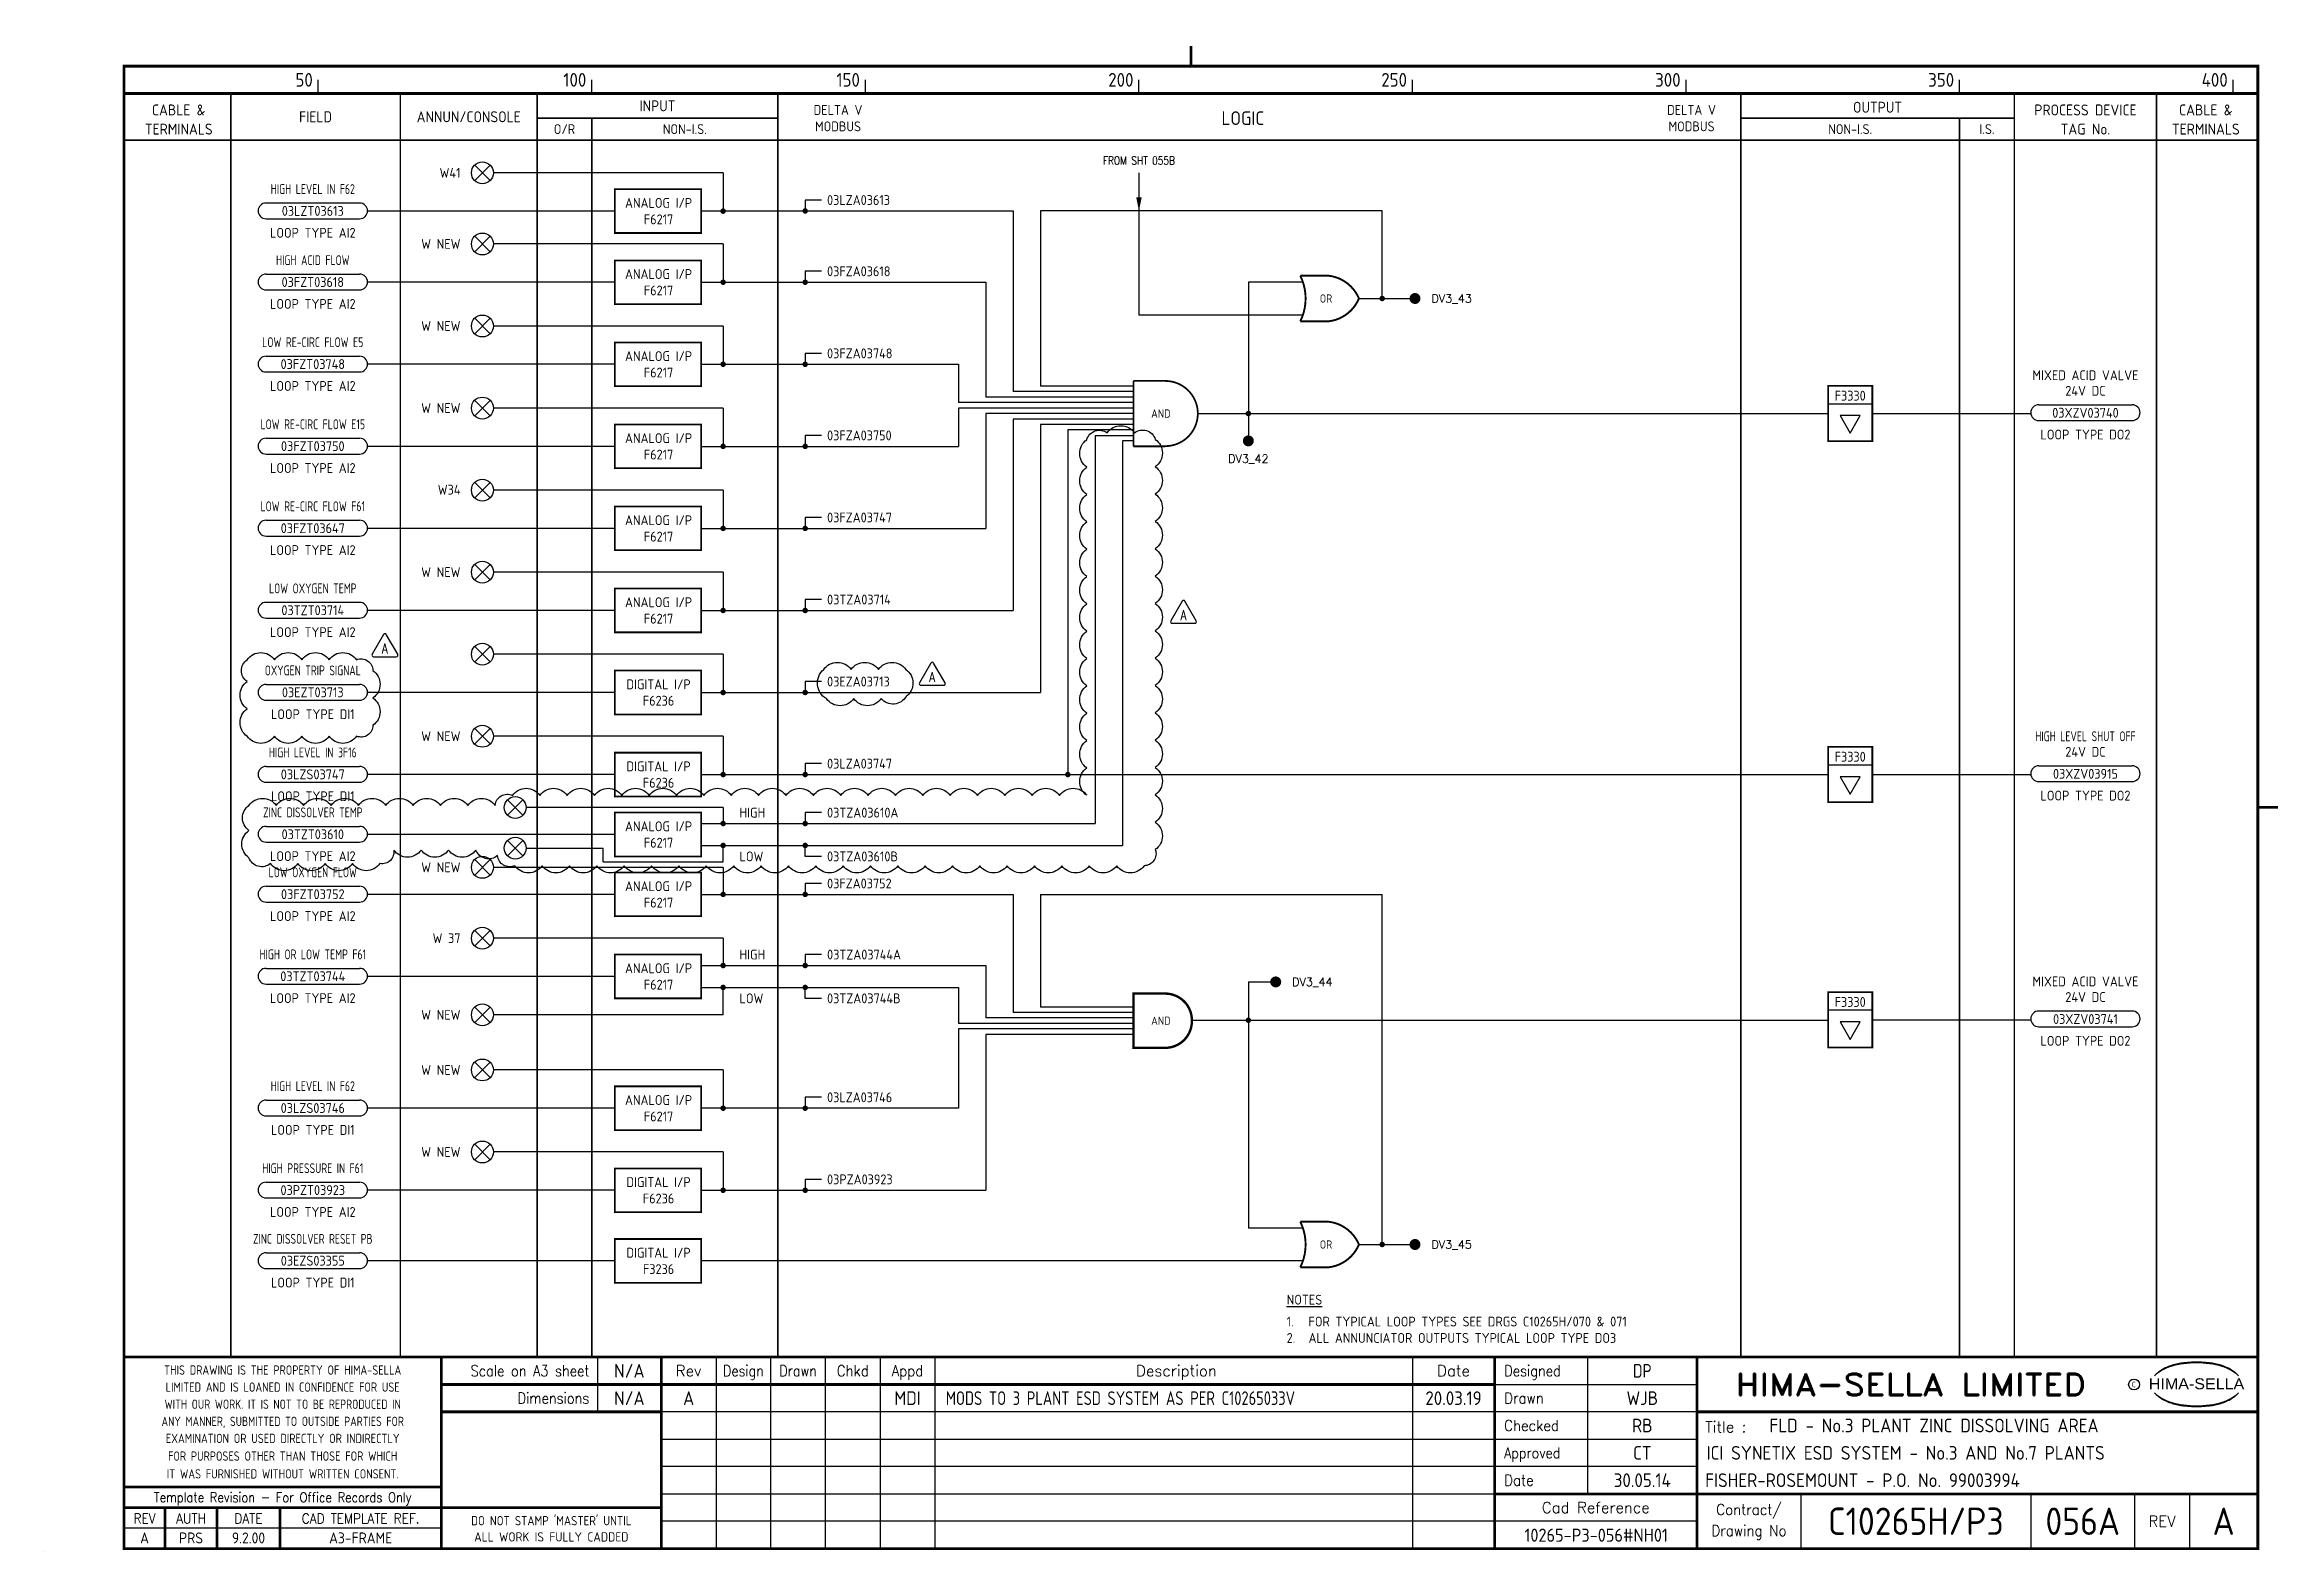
# Model space of a CAD drawing. Extents: x 0 to 408, y 0 to 275.
import ezdxf
from ezdxf.enums import TextEntityAlignment as Align

# ---------------------------------------------------------------- set-up
doc = ezdxf.new("R2010")
doc.units = 0
doc.header["$LTSCALE"] = 0.25
doc.header["$MEASUREMENT"] = 0
doc.linetypes.add('HIDDEN', pattern=[0.375, 0.25, -0.125])
doc.layers.get('0').update_dxf_attribs({"color": 41, "linetype": 'CONTINUOUS'})
for name, color, linetype in [('00-DRG_FRAME', 3, 'CONTINUOUS'), ('01-DRAW', 7, 'CONTINUOUS'), ('02-TEXT', 2, 'CONTINUOUS'), ('052', 7, 'CONTINUOUS'), ('052-TEXT', 2, 'CONTINUOUS'), ('055', 7, 'CONTINUOUS'), ('055-TEXT', 2, 'CONTINUOUS')]:
    doc.layers.add(name, color=color, linetype=linetype)
doc.styles.add('ARIAL', font='arial.ttf', dxfattribs={"height": 2.5})
doc.styles.add('ISO', font='iso.shx')
doc.styles.add('ROMAND', font='ROMAND')
doc.styles.add('ROMANS', font='romans.shx')

msp = doc.modelspace()

# ---------------------------------------------------------------- texts
at = {"layer": '00-DRG_FRAME', "style": 'ISO'}
for s, p in [('50', (49, 267.75)), ('100', (99, 267.75)), ('150', (149, 267.75)), ('200', (199, 267.75)), ('250', (249, 267.75)), ('300', (299, 267.75)), ('350', (349, 267.75)), ('400', (399, 267.75))]:
    msp.add_text(s, height=2.5, dxfattribs=at).set_placement(p, align=Align.RIGHT)
for s, height, p in [('CABLE &', 2, (24.5, 263.5)), ('FIELD', 2, (49.5, 262.25)), ('ANNUN/CONSOLE', 2, (77.5, 262.25)), ('INPUT', 2, (112, 264.25)), ('DELTA V', 1.8, (145, 263.5)), ('MODBUS', 1.8, (145, 260.5)), ('LOGIC', 2.5, (219, 262)), ('DELTA V', 1.8, (301, 263.5)), ('MODBUS', 1.8, (301, 260.5)), ('OUTPUT', 2, (335, 264)), ('PROCESS DEVICE', 2, (373, 263.5)), ('CABLE &', 2, (395, 263.5)), ('TERMINALS', 2, (24.5, 260)), ('O/R', 1.8, (95, 260)), ('NON-I.S.', 1.8, (117, 260)), ('NON-I.S.', 1.8, (330, 260)), ('I.S.', 1.8, (355, 260)), ('TAG No.', 2, (373, 260)), ('TERMINALS', 2, (395, 260))]:
    msp.add_text(s, height=height, dxfattribs=at).set_placement(p, align=Align.MIDDLE)
at = {"layer": '00-DRG_FRAME', "color": 3, "style": 'ISO'}
for s, width, p in [('THIS DRAWING IS THE PROPERTY OF HIMA-SELLA', 0.9, (43.5, 33.14)), ("DO NOT STAMP 'MASTER' UNTIL", 0.95, (92.6, 5.77))]:
    msp.add_text(s, height=1.7, dxfattribs=dict(at, width=width)).set_placement(p, align=Align.MIDDLE)
at = {"layer": '00-DRG_FRAME', "color": 4, "style": 'ROMAND', "width": 0.87}
for s, p in [('Scale on A3 sheet', (99.54, 32)), ('Dimensions', (99.54, 27.01))]:
    msp.add_text(s, height=2, dxfattribs=at).set_placement(p, align=Align.RIGHT)
at = {"layer": '00-DRG_FRAME', "color": 4, "style": 'ROMAND'}
for s, p in [('Rev', (117.7, 32)), ('Description', (206.85, 32)), ('Date', (257.5, 32))]:
    msp.add_text(s, height=2, dxfattribs=at).set_placement(p, align=Align.CENTER)
for s, width, p in [('Design', 0.85, (127.7, 32)), ('Drawn', 0.85, (137.7, 32)), ('Chkd', 0.9, (147.7, 32)), ('Appd', 0.9, (157.7, 32))]:
    msp.add_text(s, height=2, dxfattribs=dict(at, width=width)).set_placement(p, align=Align.CENTER)
for s, width, p in [('Designed', 0.87, (266.75, 32)), ('Drawn', 0.9, (266.75, 27)), ('Checked', 0.9, (266.75, 22)), ('Approved', 0.85, (266.75, 17)), ('Date', 0.9, (266.75, 12))]:
    msp.add_text(s, height=2, dxfattribs=dict(at, width=width)).set_placement(p)
at = {"layer": '00-DRG_FRAME', "color": 3, "style": 'ISO'}
for s, width, p in [('LIMITED AND IS LOANED IN CONFIDENCE FOR USE', 0.9, (43.5, 30.02)), ('ANY MANNER, SUBMITTED TO OUTSIDE PARTIES FOR', 0.87, (43.5, 23.76)), ('WITH OUR WORK. IT IS NOT TO BE REPRODUCED IN', 0.87, (43.5, 26.89)), ('EXAMINATION OR USED DIRECTLY OR INDIRECTLY', 0.9, (43.5, 20.64)), ('FOR PURPOSES OTHER THAN THOSE FOR WHICH', 0.9, (43.5, 17.41)), ('IT WAS FURNISHED WITHOUT WRITTEN CONSENT.', 0.9, (43.5, 14.16))]:
    msp.add_text(s, height=1.7, dxfattribs=dict(at, width=width)).set_placement(p, align=Align.MIDDLE_CENTER)
at = {"layer": '00-DRG_FRAME', "style": 'ROMAND', "width": 1.15}
msp.add_text('HIMA-SELLA LIMITED', height=4, dxfattribs=at).set_placement((341.1, 30.5), align=Align.MIDDLE)
at = {"layer": '00-DRG_FRAME', "color": 3, "style": 'ISO', "width": 0.9}
msp.add_text('C', height=1, dxfattribs=at).set_placement((381.84, 30), align=Align.CENTER)
at = {"layer": '00-DRG_FRAME', "style": 'ARIAL', "width": 1.05}
msp.add_text('HIMA-SELLA', height=2, dxfattribs=at).set_placement((393.3, 29.63), align=Align.CENTER)
at = {"layer": '00-DRG_FRAME', "color": 4, "style": 'ROMAND'}
msp.add_text('Title :', height=2, dxfattribs=at).set_placement((303.5, 21.75))
for s, height, width, p in [('Template Revision - For Office Records Only', 1.8, 0.85, (43.5, 9.62)), ('Contract/', 2, 0.9, (311.5, 7.5)), ('REV', 1.8, 0.9, (18.25, 6)), ('AUTH', 1.8, 0.9, (26.75, 6)), ('DATE', 1.8, 0.9, (37.25, 6)), ('CAD TEMPLATE REF.', 1.8, 0.9, (57.75, 6)), ('Drawing No', 2, 0.9, (311.5, 3.5))]:
    msp.add_text(s, height=height, dxfattribs=dict(at, width=width)).set_placement(p, align=Align.MIDDLE)
for s, p in [('Cad Reference', (283.5, 8)), ('REV', (387, 5.5))]:
    msp.add_text(s, height=2, dxfattribs=at).set_placement(p, align=Align.MIDDLE)
at = {"layer": '00-DRG_FRAME', "color": 41, "style": 'ISO'}
for s, p in [('A', (18.25, 1.45)), ('PRS', (26.75, 1.45)), ('9.2.00', (37.25, 1.45)), ('A3-FRAME', (57.75, 1.45))]:
    msp.add_text(s, height=2, dxfattribs=at).set_placement(p, align=Align.CENTER)
at = {"layer": '00-DRG_FRAME', "color": 3, "style": 'ISO'}
msp.add_text('ALL WORK IS FULLY CADDED', height=1.7, dxfattribs=at).set_placement((92.6, 2.64), align=Align.MIDDLE_CENTER)
at = {"layer": '02-TEXT', "style": 'ISO'}
for s, p in [('%%UNOTES', (227, 46)), ('1.', (227, 42)), ('FOR TYPICAL LOOP TYPES SEE DRGS C10265H/070 & 071', (231, 42)), ('2.', (227, 39)), ('ALL ANNUNCIATOR OUTPUTS TYPICAL LOOP TYPE DO3', (231, 39))]:
    msp.add_text(s, height=1.8, dxfattribs=at).set_placement(p, align=Align.MIDDLE_LEFT)
at = {"layer": '052-TEXT', "style": 'ISO'}
for s, p in [('MIXED ACID VALVE', (373, 215)), ('24V DC', (373, 212.16)), ('03XZV03740', (373, 208.14)), ('LOOP TYPE DO2', (373, 204.16)), ('24V DC', (373, 146.16)), ('03XZV03915', (373, 142.14)), ('LOOP TYPE DO2', (373, 138.16)), ('MIXED ACID VALVE', (373, 104.18)), ('24V DC', (373, 101.33)), ('03XZV03741', (373, 97.31)), ('LOOP TYPE DO2', (373, 93.33))]:
    msp.add_text(s, height=1.8, dxfattribs=at).set_placement(p, align=Align.MIDDLE)
for p in [(330, 210.36), (330, 144.36), (330, 99.53)]:
    msp.add_text('F3330', height=1.8, dxfattribs=at).set_placement(p, align=Align.CENTER)
at = {"layer": '052-TEXT', "style": 'ISO', "width": 0.8}
msp.add_text('HIGH LEVEL SHUT OFF', height=1.8, dxfattribs=at).set_placement((373, 149), align=Align.MIDDLE)
at = {"layer": '055-TEXT', "style": 'ISO', "width": 0.8}
for s, p in [('HIGH LEVEL IN F62', (49, 249.04)), ('HIGH ACID FLOW', (49, 236.04)), ('LOW RE-CIRC FLOW E5', (49, 221.04)), ('LOW RE-CIRC FLOW E15', (49, 206.04)), ('LOW RE-CIRC FLOW F61', (49, 191.04)), ('LOW OXYGEN TEMP', (49, 176.04)), ('OXYGEN TRIP SIGNAL', (49, 161.04)), ('HIGH LEVEL IN 3F16', (49, 146.04)), ('ZINC DISSOLVER TEMP', (49, 135.09)), ('LOW OXYGEN FLOW', (49, 124.13)), ('HIGH OR LOW TEMP F61', (49, 109.13)), ('HIGH LEVEL IN F62', (49, 85.04)), ('HIGH PRESSURE IN F61', (49, 70.04)), ('ZINC DISSOLVER RESET PB', (49, 57.13))]:
    msp.add_text(s, height=1.8, dxfattribs=at).set_placement(p, align=Align.MIDDLE)
at = {"layer": '055-TEXT', "style": 'ISO'}
for s, p in [('W41', (76, 252.01)), ('W NEW', (76, 239.01)), ('W NEW', (76, 224.01)), ('W NEW', (76, 209.01)), ('W34', (76, 194.08)), ('W NEW', (76, 179.01)), ('W NEW', (76, 149.01)), ('W NEW', (76, 125.04)), ('W 37', (76, 112.09)), ('W NEW', (76, 98.08)), ('W NEW', (76, 87.99)), ('W NEW', (76, 73.01))]:
    msp.add_text(s, height=1.8, dxfattribs=at).set_placement(p, align=Align.MIDDLE_RIGHT)
for s, height, p in [('03LZT03613', 1.8, (49, 245.04)), ('ANALOG I/P', 1.8, (112.2, 246.5)), ('LOOP TYPE AI2', 1.8, (49, 241.04)), ('F6217', 1.8, (112.2, 243.5)), ('03FZT03618', 1.8, (49, 232.04)), ('ANALOG I/P', 1.8, (112.2, 233.5)), ('LOOP TYPE AI2', 1.8, (49, 228.04)), ('F6217', 1.8, (112.2, 230.5)), ('OR', 1.5, (234.19, 229.03)), ('03FZT03748', 1.8, (49, 217.04)), ('ANALOG I/P', 1.8, (112.2, 218.5)), ('LOOP TYPE AI2', 1.8, (49, 213.04)), ('F6217', 1.8, (112.2, 215.5)), ('AND', 1.5, (204, 208)), ('ANALOG I/P', 1.8, (112.2, 203.5)), ('03FZT03750', 1.8, (49, 202.04)), ('F6217', 1.8, (112.2, 200.5)), ('LOOP TYPE AI2', 1.8, (49, 198.04)), ('03FZT03647', 1.8, (49, 187.04)), ('ANALOG I/P', 1.8, (112.2, 188.5)), ('LOOP TYPE AI2', 1.8, (49, 183.04)), ('F6217', 1.8, (112.2, 185.5)), ('03TZT03714', 1.8, (49, 172.04)), ('ANALOG I/P', 1.8, (112.2, 173.5)), ('LOOP TYPE AI2', 1.8, (49, 168.04)), ('F6217', 1.8, (112.2, 170.5)), ('DIGITAL I/P', 1.8, (112.2, 158.5)), ('03EZT03713', 1.8, (49, 157.04)), ('F6236', 1.8, (112.2, 155.5)), ('LOOP TYPE DI1', 1.8, (49, 153.04)), ('DIGITAL I/P', 1.8, (112.2, 143.5)), ('LOOP TYPE DI1', 1.8, (49, 138.04)), ('03LZS03747', 1.8, (49, 142.04)), ('F6236', 1.8, (112.2, 140.5)), ('03TZT03610', 1.8, (49, 131.09)), ('ANALOG I/P', 1.8, (112.2, 132.54)), ('LOOP TYPE AI2', 1.8, (49, 127.09)), ('F6217', 1.8, (112.2, 129.54)), ('03FZT03752', 1.8, (49, 120.13)), ('ANALOG I/P', 1.8, (112.2, 121.59)), ('F6217', 1.8, (112.2, 118.59)), ('LOOP TYPE AI2', 1.8, (49, 116.13)), ('ANALOG I/P', 1.8, (112.2, 106.59)), ('03TZT03744', 1.8, (49, 105.13)), ('F6217', 1.8, (112.2, 103.59)), ('LOOP TYPE AI2', 1.8, (49, 101.13)), ('AND', 1.5, (204, 97)), ('03LZS03746', 1.8, (49, 81.04)), ('ANALOG I/P', 1.8, (112.2, 82.5)), ('LOOP TYPE DI1', 1.8, (49, 77.04)), ('F6217', 1.8, (112.2, 79.5)), ('03PZT03923', 1.8, (49, 66.04)), ('DIGITAL I/P', 1.8, (112.2, 67.5)), ('F6236', 1.8, (112.2, 64.5)), ('LOOP TYPE AI2', 1.8, (49, 62.04)), ('03EZS03355', 1.8, (49, 53.13)), ('DIGITAL I/P', 1.8, (112.2, 54.59)), ('OR', 1.5, (234.19, 56.09)), ('LOOP TYPE DI1', 1.8, (49, 49.13)), ('F3236', 1.8, (112.2, 51.59))]:
    msp.add_text(s, height=height, dxfattribs=at).set_placement(p, align=Align.MIDDLE)
at = {"layer": '055-TEXT'}
for s, height, style, p in [('03LZA03613', 1.8, 'ISO', (143, 247.03)), ('03FZA03618', 1.8, 'ISO', (143, 234)), ('DV3_43', 1.5, 'ROMANS', (253.46, 229.03)), ('03FZA03748', 1.8, 'ISO', (143, 219)), ('03FZA03750', 1.8, 'ISO', (143, 204)), ('03FZA03747', 1.8, 'ISO', (143, 189)), ('03TZA03714', 1.8, 'ISO', (143, 174)), ('03EZA03713', 1.8, 'ISO', (143, 159)), ('03LZA03747', 1.8, 'ISO', (143, 144)), ('HIGH', 1.8, 'ISO', (127, 135.04)), ('03TZA03610A', 1.8, 'ISO', (143, 135.04)), ('LOW', 1.8, 'ISO', (127, 127.04)), ('03TZA03610B', 1.8, 'ISO', (143, 127.04)), ('03FZA03752', 1.8, 'ISO', (143, 122.09)), ('HIGH', 1.8, 'ISO', (127, 109.09)), ('03TZA03744A', 1.8, 'ISO', (143, 109.09)), ('DV3_44', 1.5, 'ROMANS', (228, 104.09)), ('LOW', 1.8, 'ISO', (127, 101.09)), ('03TZA03744B', 1.8, 'ISO', (143, 101.09)), ('03LZA03746', 1.8, 'ISO', (143, 83)), ('03PZA03923', 1.8, 'ISO', (143, 68)), ('DV3_45', 1.5, 'ROMANS', (253.46, 56.09))]:
    msp.add_text(s, height=height, dxfattribs=dict(at, style=style)).set_placement(p, align=Align.MIDDLE_LEFT)
at = {"layer": '055-TEXT', "style": 'ROMANS'}
msp.add_text('DV3_42', height=1.5, dxfattribs=at).set_placement((220, 200.5), align=Align.TOP_CENTER)
at = {"layer": '055-TEXT', "insert": (200, 257.5), "char_height": 1.5, "width": 33, "attachment_point": 2, "style": 'ROMANS'}
msp.add_mtext('{\\W0.8;\\PFROM SHT 055B}', dxfattribs=at)

# ---------------------------------------------------------------- blocks, each defined once
blk = doc.blocks.new('A3-TITLE')
at = {"style": 'ISO'}
blk.add_attdef('TITLE_1', (315.25, 21.75), '', height=2.5, dxfattribs=at)
for tag, p in [('DRGNO', (372.5, 3)), ('REV.', (398.25, 3))]:
    blk.add_attdef(tag, text='', height=5, dxfattribs=at).set_placement(p, align=Align.CENTER)
blk = doc.blocks.new('A3-CONTRACT')
at = {"style": 'ISO'}
for tag, height, p in [('SCALE', 2.5, (106.86, 31.75)), ('DIMS', 2.5, (106.86, 26.75)), ('CAD-REF', 2.5, (282, 1.75)), ('CONTRACT', 5, (342, 3))]:
    blk.add_attdef(tag, text='', height=height, dxfattribs=at).set_placement(p, align=Align.CENTER)
for tag, p in [('TITLE_2', (303.75, 16.75)), ('TITLE_3', (303.5, 11.75))]:
    blk.add_attdef(tag, p, '', height=2.5, dxfattribs=at)
blk = doc.blocks.new('A3-REVA')
at = {"style": 'ISO'}
for tag, p in [('DESIGNED', (292, 31.75)), ('A', (117.7, 26.75)), ('DES', (127.7, 26.75)), ('DRN', (137.7, 26.75)), ('CHKD', (147.7, 26.75)), ('APPD', (157.7, 26.75)), ('DATE', (258, 26.75)), ('DRAWN', (292, 26.75)), ('CHECKED', (292, 21.75)), ('APPD', (292, 16.75)), ('DATE', (292, 11.75))]:
    blk.add_attdef(tag, text='', height=2.5, dxfattribs=at).set_placement(p, align=Align.CENTER)
blk.add_attdef('DESCRIPTION', (164.7, 26.75), '', height=2.5, dxfattribs=at)
blk = doc.blocks.new('TRI-A')
at = {"layer": '01-DRAW'}
blk.add_lwpolyline([(-0.26, 2.55), (-2.34, -1.05, 0.57735), (-2.08, -1.5), (2.08, -1.5, 0.57735), (2.34, -1.05), (0.26, 2.55, 0.57735)], format="xyb", close=True, dxfattribs=at)
at = {"layer": '02-TEXT', "color": 2, "style": 'ROMANS', "width": 0.8}
blk.add_text('A', height=1.8, dxfattribs=at).set_placement((0, 0), align=Align.MIDDLE)

# ---------------------------------------------------------------- linework, layer by layer
at = {"layer": '00-DRG_FRAME'}
for p, q in [((50, 266.5), (50, 269)), ((100, 266.5), (100, 269)), ((150, 266.5), (150, 269)), ((200, 266.5), (200, 269)), ((250, 266.5), (250, 269)), ((300, 266.5), (300, 269)), ((350, 266.5), (350, 269)), ((400, 266.5), (400, 269)), ((101.01, 35.5), (101.01, 25.5)), ((122.7, 35.5), (122.7, 0.5)), ((132.7, 0.5), (132.7, 35.5)), ((142.7, 0.5), (142.7, 35.5)), ((152.7, 35.5), (152.7, 0.5)), ((162.7, 35.5), (162.7, 0.5)), ((250, 35.5), (250, 0.5)), ((282, 35.5), (282, 10.5)), ((265, 30.5), (302, 30.5)), ((302, 25.5), (112.7, 25.5)), ((112.7, 20.5), (302, 20.5)), ((302, 15.5), (112.7, 15.5)), ((112.7, 10.5), (265, 10.5)), ((321, 10.5), (321, 0.5)), ((363, 10.5), (363, 0.5)), ((382, 0.5), (382, 10.5)), ((392, 10.5), (392, 0.5)), ((72.5, 4.25), (14.5, 4.25)), ((302, 5.5), (112.7, 5.5)), ((0, 0), (0, 0.03))]:
    msp.add_line(p, q, dxfattribs=at)
for points, const_width in [([(209.5, 271.5), (209.5, 275.18)], 0.5), ([(209.5, 271.5), (209.5, 275.18)], 0.5), ([(14.5, 266.5), (404.5, 266.5)], 0.5), ([(34, 266.5), (34, 35.5)], 0.3), ([(65, 266.5), (65, 35.5)], 0.3), ([(90, 266.5), (90, 35.5)], 0.3), ([(134, 266.5), (134, 35.5)], 0.3), ([(310, 266.5), (310, 35.5)], 0.3), ([(360, 266.5), (360, 35.5)], 0.3), ([(386, 266.5), (386, 35.5)], 0.3), ([(90, 262), (134, 262)], 0.3), ([(310, 262), (360, 262)], 0.3), ([(14.5, 258), (404.5, 258)], 0.3), ([(404.5, 136), (408.18, 136)], 0.5), ([(404.5, 35.5), (14.5, 35.5)], 0.5), ([(72.5, 0.5), (72.5, 35.5)], 0.5), ([(112.7, 0.5), (112.7, 35.5)], 0.5), ([(265, 35.5), (265, 0.5)], 0.5), ([(302, 0.5), (302, 35.5)], 0.5), ([(265, 30.5), (72.5, 30.5)], 0.5), ([(112.7, 25.5), (72.5, 25.5)], 0.5), ([(404.5, 25.5), (302, 25.5)], 0.5), ([(14.5, 11.75), (72.5, 11.75)], 0.5), ([(14.5, 8), (72.5, 8)], 0.5), ([(22, 0.5), (22, 8)], 0.5), ([(31.5, 0.5), (31.5, 8)], 0.5), ([(43, 0.5), (43, 8)], 0.5), ([(112.7, 8), (72.5, 8)], 0.5), ([(265, 10.5), (404.5, 10.5)], 0.5)]:
    msp.add_lwpolyline(points, dxfattribs=dict(at, const_width=const_width))
at = {"layer": '00-DRG_FRAME', "const_width": 0.5}
msp.add_lwpolyline([(14.5, 0.5), (404.5, 0.5), (404.5, 271.5), (14.5, 271.5)], close=True, dxfattribs=at)
at = {"layer": '00-DRG_FRAME', "linetype": 'HIDDEN', "ltscale": 20, "const_width": 0.3}
for points in [[(100, 262), (100, 35.5)], [(350, 262), (350, 35.5)]]:
    msp.add_lwpolyline(points, dxfattribs=at)
at = {"layer": '00-DRG_FRAME', "color": 3}
msp.add_circle((381.88, 30.5), 1, dxfattribs=at)
for centre, radius, start, end in [((390.6, 26.83), 7.24, 106.0532, 133.5024), ((390.11, 28.1), 5.98, 122.244, 131.6154), ((389.75, 28.78), 5.21, 111.8206, 122.8668), ((391.78, 24.7), 9.76, 107.5931, 113.9452), ((393.1, 18.5), 15.94, 89.2698, 106.3911), ((392.1, 23.52), 10.99, 96.0146, 107.3203), ((393.29, 16.31), 18.28, 92.8917, 97.3734), ((393.24, 18.86), 15.73, 89.7805, 93.1738), ((393.36, 18.86), 15.73, 86.8262, 90.2195), ((393.51, 18.5), 15.94, 73.6089, 90.7302), ((393.31, 16.31), 18.28, 82.6266, 87.1083), ((394.51, 23.52), 10.99, 72.6797, 83.9854), ((394.83, 24.7), 9.76, 66.0548, 72.4069), ((396, 26.83), 7.24, 46.4976, 73.9468), ((396.85, 28.78), 5.21, 57.1332, 68.1794), ((396.49, 28.1), 5.98, 48.3846, 57.756), ((390.88, 27.01), 7.3, 130.419, 136.057), ((390.88, 34.04), 7.3, 223.943, 229.581), ((390.6, 34.23), 7.24, 226.4976, 253.9468), ((396, 34.23), 7.24, 286.0532, 313.5024), ((395.73, 27.01), 7.3, 43.943, 49.581), ((395.73, 34.04), 7.3, 310.419, 316.057), ((390.11, 32.96), 5.98, 228.3846, 237.756), ((389.75, 32.28), 5.21, 237.1332, 248.1794), ((391.78, 36.36), 9.76, 246.0548, 252.4069), ((393.1, 42.56), 15.94, 253.6089, 270.7302), ((392.1, 37.54), 10.99, 252.6797, 263.9854), ((393.29, 44.75), 18.28, 262.6266, 267.1083), ((393.24, 42.19), 15.73, 266.8262, 270.2195), ((393.51, 42.56), 15.94, 269.2698, 286.3911), ((393.36, 42.19), 15.73, 269.7805, 273.1738), ((393.31, 44.75), 18.28, 272.8917, 277.3734), ((394.51, 37.54), 10.99, 276.0146, 287.3203), ((394.83, 36.36), 9.76, 287.5931, 293.9452), ((396.85, 32.28), 5.21, 291.8206, 302.8668), ((396.49, 32.96), 5.98, 302.244, 311.6154)]:
    msp.add_arc(centre, radius, start, end, dxfattribs=at)
at = {"layer": '01-DRAW'}
for p, q in [((124, 252), (82, 252)), ((124, 252), (124, 245)), ((200, 252.03), (200, 225.97)), ((139, 247.03), (139, 245.03)), ((142, 247.03), (139, 247.03)), ((104.2, 245), (59, 245)), ((120, 245.03), (177, 245.03)), ((177, 245.03), (177, 212)), ((182, 245.03), (182, 213)), ((244.46, 229.03), (244.46, 245.03)), ((124, 239), (82, 239)), ((124, 239), (124, 232)), ((139, 234), (139, 232)), ((142, 234), (139, 234)), ((104.2, 232), (59, 232)), ((120, 232), (172, 232)), ((172, 232), (172, 211)), ((220, 232.03), (220, 203)), ((240.21, 229.03), (250.46, 229.03)), ((124, 224), (82, 224)), ((124, 224), (124, 217)), ((104.2, 217), (59, 217)), ((120, 217), (167, 217)), ((139, 219), (139, 217)), ((142, 219), (139, 219)), ((167, 217), (167, 210)), ((199, 213), (182, 213)), ((124, 209), (82, 209)), ((124, 209), (124, 202)), ((199, 210), (167, 210)), ((199, 209), (167, 209)), ((167, 209), (167, 202)), ((199, 211), (172, 211)), ((199, 212), (177, 212)), ((199, 208), (172, 208)), ((172, 208), (172, 187)), ((199, 207), (177, 207)), ((177, 207), (177, 172)), ((199, 206), (182, 206)), ((182, 206), (182, 157)), ((199, 205), (187, 205)), ((187, 205), (187, 142)), ((334.05, 208), (363.01, 208)), ((104.2, 202), (59, 202)), ((120, 202), (167, 202)), ((139, 204), (139, 202)), ((142, 204), (139, 204)), ((192, 204), (192, 133.04)), ((199, 203), (197, 203)), ((197, 203), (197, 129.04)), ((124, 194), (82, 194)), ((124, 194), (124, 187)), ((139, 189), (139, 187)), ((142, 189), (139, 189)), ((104.2, 187), (59, 187)), ((120, 187), (172, 187)), ((124, 179), (82, 179)), ((124, 179), (124, 172)), ((104.2, 172), (59, 172)), ((120, 172), (177, 172)), ((139, 174), (139, 172)), ((142, 174), (139, 174)), ((124, 164), (82, 164)), ((124, 164), (124, 157)), ((104.2, 157), (59, 157)), ((120, 157), (182, 157)), ((139, 159), (139, 157)), ((142, 159), (139, 159)), ((124, 149), (82, 149)), ((124, 149), (124, 142)), ((139, 144), (139, 142)), ((142, 144), (139, 144)), ((104.2, 142), (59, 142)), ((120, 142), (325.95, 142)), ((334.05, 142), (363.01, 142)), ((334.05, 142), (363.01, 142)), ((124, 136), (88, 135.97)), ((124, 136), (124, 133.04)), ((139, 135.04), (139, 133.04)), ((142, 135.04), (139, 135.04)), ((104.2, 131.04), (59, 131.04)), ((120, 133.04), (192, 133.04)), ((120, 129.04), (197, 129.04)), ((124, 126.04), (124, 129.04)), ((139, 127.04), (139, 129.04)), ((142, 127.04), (139, 127.04)), ((124, 125.04), (82, 125.04)), ((124, 125.04), (124, 120.09)), ((104.2, 120.09), (59, 120.09)), ((120, 120.09), (177, 120.09)), ((139, 122.09), (139, 120.09)), ((142, 122.09), (139, 122.09)), ((177, 120.09), (177, 98.5)), ((182, 120.09), (182, 99.5)), ((182, 120.09), (244.46, 120.09)), ((244.46, 56.09), (244.46, 120.09)), ((124, 112.09), (82, 112.09)), ((124, 112.09), (124, 107.09)), ((120, 107.09), (172, 107.09)), ((139, 109.09), (139, 107.09)), ((142, 109.09), (139, 109.09)), ((172, 107.09), (172, 97.5)), ((104.2, 105.09), (59, 105.09)), ((120, 103.09), (167, 103.09)), ((124, 98.09), (124, 103.09)), ((139, 101.09), (139, 103.09)), ((167, 103.09), (167, 96.5)), ((220, 104.09), (220, 59.09)), ((220, 104.09), (225, 104.09)), ((124, 98.09), (82, 98.09)), ((142, 101.09), (139, 101.09)), ((199, 98.5), (177, 98.5)), ((199, 99.5), (182, 99.5)), ((199, 96.5), (167, 96.5)), ((199, 95.5), (167, 95.5)), ((167, 95.5), (167, 81)), ((199, 97.5), (172, 97.5)), ((199, 94.5), (172, 94.5)), ((172, 94.5), (172, 66)), ((209.68, 97.09), (325.95, 97.09)), ((334.05, 97.17), (363.01, 97.17)), ((124, 88), (82, 88)), ((124, 88), (124, 81)), ((139, 83), (139, 81)), ((142, 83), (139, 83)), ((104.2, 81), (59, 81)), ((167, 81), (120, 81)), ((124, 73), (82, 73)), ((124, 73), (124, 66)), ((104.2, 66), (59, 66)), ((120, 66), (172, 66)), ((139, 68), (139, 66)), ((142, 68), (139, 68)), ((240.21, 56.09), (250.46, 56.09)), ((104.2, 53.09), (59, 53.09)), ((167, 53.09), (120, 53.09))]:
    msp.add_line(p, q, dxfattribs=at)
at = {"layer": '01-DRAW', "color": 0}
for p, q in [((192, 204), (198.98, 204)), ((88, 128.54), (102.1, 128.54)), ((102.1, 126.04), (102.1, 128.54)), ((102.1, 126.04), (124, 126.04))]:
    msp.add_line(p, q, dxfattribs=at)
at = {"layer": '01-DRAW', "color": 6}
msp.add_lwpolyline([(37.33, 136.35, -0.520567), (42.33, 136.35, -0.520567), (47.33, 136.35, -0.520567), (52.33, 136.35, -0.520567), (57.33, 136.35, -0.520567), (62.33, 136.35, -0.520567), (67.33, 136.35, -0.520567), (72.33, 136.35, -0.520567), (77.33, 136.35, -0.520567), (82.33, 136.35, -0.520567), (85.49, 138.19, -0.520567), (90.49, 138.19, -0.520567), (95.49, 138.19, -0.520567), (100.49, 138.19, -0.520567), (105.49, 138.19, -0.520567), (110.49, 138.19, -0.520567), (115.49, 138.19, -0.520567), (120.49, 138.19, -0.520567), (125.49, 138.19, -0.520567), (130.49, 138.19, -0.520567), (135.49, 138.19, -0.520567), (140.49, 138.19, -0.520567), (145.49, 138.19, -0.520567), (150.49, 138.19, -0.520567), (155.49, 138.19, -0.520567), (160.49, 138.19, -0.520567), (165.49, 138.19, -0.520567), (170.49, 138.19, -0.520567), (175.49, 138.19, -0.520567), (180.49, 138.19, -0.520567), (185.49, 138.19, -0.520567), (190.47, 138.21, -0.520567), (190.47, 143.21, -0.520567), (190.47, 148.21, -0.520567), (190.47, 153.21, -0.520567), (190.47, 158.21, -0.520567), (190.47, 163.21, -0.520567), (190.47, 168.21, -0.520567), (190.47, 173.21, -0.520567), (190.47, 178.21, -0.520567), (190.47, 183.21, -0.520567), (190.47, 188.21, -0.520567), (190.47, 193.21, -0.520567), (190.47, 198.21, -0.520567), (190.47, 203.21, -0.520567), (194.19, 204.48, -0.520567), (199.19, 204.48, -0.520567), (202.99, 203.28, -0.520567), (202.99, 198.28, -0.520567), (202.99, 193.28, -0.520567), (202.99, 188.28, -0.520567), (202.99, 183.28, -0.520567), (202.99, 178.28, -0.520567), (202.99, 173.28, -0.520567), (202.99, 168.28, -0.520567), (202.99, 163.28, -0.520567), (202.99, 158.28, -0.520567), (202.99, 153.28, -0.520567), (202.99, 148.28, -0.520567), (202.99, 143.28, -0.520567), (202.99, 138.28, -0.520567), (202.99, 133.28, -0.520567), (202.99, 128.28, -0.520567), (200.93, 125.33, -0.520567), (195.93, 125.33, -0.520567), (190.93, 125.33, -0.520567), (185.93, 125.33, -0.520567), (180.93, 125.33, -0.520567), (175.93, 125.33, -0.520567), (170.93, 125.33, -0.520567), (165.93, 125.33, -0.520567), (160.93, 125.33, -0.520567), (155.93, 125.33, -0.520567), (150.93, 125.33, -0.520567), (145.93, 125.33, -0.520567), (140.93, 125.33, -0.520567), (135.93, 125.33, -0.520567), (130.93, 125.33, -0.520567), (125.93, 125.33, -0.520567), (120.93, 125.33, -0.520567), (115.93, 125.33, -0.520567), (110.93, 125.33, -0.520567), (105.93, 125.33, -0.520567), (100.93, 125.33, -0.520567), (95.93, 125.33, -0.520567), (90.93, 125.33, -0.520567), (85.93, 125.33, -0.520567), (82.79, 127.19, -0.520567), (78.8, 128.2, -0.520567), (73.8, 128.2, -0.520567), (68.8, 128.2, -0.520567), (63.8, 128.2, -0.520567), (61.27, 125.73, -0.520567), (56.27, 125.73, -0.520567), (51.27, 125.73, -0.520567), (46.27, 125.73, -0.520567), (41.27, 125.73, -0.520567), (37.33, 126.79, -0.520567), (37.33, 131.79, -0.520567), (37.33, 136.35, -0.520567)], format="xyb", dxfattribs=at)
for points in [[(37, 163, -0.520567), (42, 163, -0.520567), (47, 163, -0.520567), (52, 163, -0.520567), (57, 163, -0.520567), (60, 161, -0.520567), (60, 156, -0.520567), (60, 151, -0.520567), (57, 149, -0.520567), (52, 149, -0.520567), (47, 149, -0.520567), (42, 149, -0.520567), (37, 149, -0.520567), (37, 154, -0.520567), (37, 159, -0.520567)], [(142.38, 161.21, -0.520567), (147.38, 161.21, -0.520567), (152.38, 161.21, -0.520567), (157.38, 161.21, -0.520567), (157.46, 156.29, -0.520567), (152.87, 155.88, -0.520567), (147.87, 155.88, -0.520567), (142.87, 155.88, -0.520567)]]:
    msp.add_lwpolyline(points, format="xyb", close=True, dxfattribs=at)
at = {"layer": '052'}
for p, q in [((325.95, 209.8), (334.05, 209.8)), ((364.45, 209.6), (381.55, 209.6)), ((364.45, 206.72), (381.55, 206.72)), ((325.95, 143.8), (334.05, 143.8)), ((364.45, 143.6), (381.55, 143.6)), ((364.45, 140.72), (381.55, 140.72)), ((325.95, 98.97), (334.05, 98.97)), ((364.45, 98.78), (381.55, 98.78)), ((364.45, 95.89), (381.55, 95.89))]:
    msp.add_line(p, q, dxfattribs=at)
at = {"layer": '052', "const_width": 0.5}
for points in [[(123.75, 245, 1), (124.25, 245, 1)], [(139.25, 245.03, -1), (138.75, 245.03, -1)], [(123.75, 232, 1), (124.25, 232, 1)], [(139.25, 232, -1), (138.75, 232, -1)], [(244.21, 229.03, 1), (244.71, 229.03, 1)], [(123.75, 217, 1), (124.25, 217, 1)], [(139.25, 217, -1), (138.75, 217, -1)], [(219.75, 208, 1), (220.25, 208, 1)], [(123.75, 202, 1), (124.25, 202, 1)], [(139.25, 202, -1), (138.75, 202, -1)], [(123.75, 187, 1), (124.25, 187, 1)], [(139.25, 187, -1), (138.75, 187, -1)], [(123.75, 172, 1), (124.25, 172, 1)], [(139.25, 172, -1), (138.75, 172, -1)], [(123.75, 157, 1), (124.25, 157, 1)], [(139.25, 157, -1), (138.75, 157, -1)], [(123.75, 142, 1), (124.25, 142, 1)], [(139.25, 142, -1), (138.75, 142, -1)], [(186.75, 142, 1), (187.25, 142, 1)], [(123.75, 133.04, 1), (124.25, 133.04, 1)], [(139.25, 133.04, -1), (138.75, 133.04, -1)], [(123.75, 129.04, -1), (124.25, 129.04, -1)], [(139.25, 129.04, 1), (138.75, 129.04, 1)], [(123.75, 120.09, 1), (124.25, 120.09, 1)], [(139.25, 120.09, -1), (138.75, 120.09, -1)], [(123.75, 107.09, 1), (124.25, 107.09, 1)], [(139.25, 107.09, -1), (138.75, 107.09, -1)], [(123.75, 103.09, -1), (124.25, 103.09, -1)], [(139.25, 103.09, 1), (138.75, 103.09, 1)], [(219.75, 97.09, 1), (220.25, 97.09, 1)], [(123.75, 81, 1), (124.25, 81, 1)], [(139.25, 81, -1), (138.75, 81, -1)], [(123.75, 66, 1), (124.25, 66, 1)], [(139.25, 66, -1), (138.75, 66, -1)], [(244.21, 56.09, 1), (244.71, 56.09, 1)]]:
    msp.add_lwpolyline(points, format="xyb", close=True, dxfattribs=at)
at = {"layer": '052', "const_width": 0.32}
msp.add_lwpolyline([(204.8, 213.96), (199, 213.96)], dxfattribs=at)
msp.add_lwpolyline([(204.8, 202.04, 1.00028), (204.8, 213.96)], format="xyb", dxfattribs=at)
at = {"layer": '052', "const_width": 0.315}
for points in [[(325.95, 202.94), (334.05, 202.94), (334.05, 213.06), (325.95, 213.06)], [(325.95, 136.94), (334.05, 136.94), (334.05, 147.06), (325.95, 147.06)], [(325.95, 92.11), (334.05, 92.11), (334.05, 102.23), (325.95, 102.23)]]:
    msp.add_lwpolyline(points, close=True, dxfattribs=at)
at = {"layer": '052'}
for points in [[(330, 204.4), (331.85, 207.61), (328.15, 207.61)], [(330, 138.4), (331.85, 141.61), (328.15, 141.61)], [(330, 93.57), (331.85, 96.78), (328.15, 96.78)]]:
    msp.add_lwpolyline(points, close=True, dxfattribs=at)
for centre, start, end in [((364.45, 208.16), 90, 270), ((381.55, 208.16), 270, 90), ((364.45, 142.16), 90, 270), ((381.55, 142.16), 270, 90), ((364.45, 97.33), 90, 270), ((381.55, 97.33), 270, 90)]:
    msp.add_arc(centre, 1.44, start, end, dxfattribs=at)
msp.add_solid([(200.5, 247.53), (199.5, 247.53), (200, 245.03)], dxfattribs=at)
at = {"layer": '055'}
for p, q in [((78.59, 253.41), (81.41, 250.59)), ((78.59, 250.59), (81.41, 253.41)), ((40.45, 246.49), (57.56, 246.49)), ((40.45, 243.6), (57.56, 243.6)), ((244.46, 245.03), (182, 245.03)), ((78.59, 240.41), (81.41, 237.59)), ((78.59, 237.59), (81.41, 240.41)), ((40.45, 233.49), (57.56, 233.49)), ((40.45, 230.6), (57.56, 230.6)), ((229.97, 232.03), (220, 232.03)), ((78.59, 225.41), (81.41, 222.59)), ((78.59, 222.59), (81.41, 225.41)), ((229.97, 225.97), (200, 225.97)), ((40.45, 218.49), (57.56, 218.49)), ((40.45, 215.6), (57.56, 215.6)), ((78.59, 210.41), (81.41, 207.59)), ((78.59, 207.59), (81.41, 210.41)), ((210.76, 208), (325.95, 208)), ((40.45, 203.49), (57.56, 203.49)), ((40.45, 200.6), (57.56, 200.6)), ((78.59, 195.41), (81.41, 192.59)), ((78.59, 192.59), (81.41, 195.41)), ((40.45, 188.49), (57.56, 188.49)), ((40.45, 185.6), (57.56, 185.6)), ((78.59, 180.41), (81.41, 177.59)), ((78.59, 177.59), (81.41, 180.41)), ((40.45, 173.49), (57.56, 173.49)), ((40.45, 170.6), (57.56, 170.6)), ((78.59, 165.41), (81.41, 162.59)), ((78.59, 162.59), (81.41, 165.41)), ((40.45, 158.49), (57.56, 158.49)), ((40.45, 155.6), (57.56, 155.6)), ((78.59, 150.41), (81.41, 147.59)), ((78.59, 147.59), (81.41, 150.41)), ((40.45, 143.49), (57.56, 143.49)), ((40.45, 140.6), (57.56, 140.6)), ((84.59, 137.39), (87.41, 134.56)), ((84.59, 134.56), (87.41, 137.39)), ((40.45, 132.53), (57.56, 132.53)), ((40.45, 129.64), (57.56, 129.64)), ((84.59, 129.96), (87.41, 127.13)), ((84.59, 127.13), (87.41, 129.96)), ((78.59, 126.46), (81.41, 123.63)), ((78.59, 123.63), (81.41, 126.46)), ((40.45, 121.57), (57.56, 121.57)), ((40.45, 118.69), (57.56, 118.69)), ((78.59, 113.5), (81.41, 110.67)), ((78.59, 110.67), (81.41, 113.5)), ((40.45, 106.57), (57.56, 106.57)), ((40.45, 103.69), (57.56, 103.69)), ((78.59, 96.67), (81.41, 99.5)), ((78.59, 99.5), (81.41, 96.67)), ((78.59, 89.41), (81.41, 86.59)), ((78.59, 86.59), (81.41, 89.41)), ((40.45, 82.49), (57.56, 82.49)), ((40.45, 79.6), (57.56, 79.6)), ((78.59, 74.41), (81.41, 71.59)), ((78.59, 71.59), (81.41, 74.41)), ((40.45, 67.49), (57.56, 67.49)), ((40.45, 64.6), (57.56, 64.6)), ((229.97, 59.09), (220, 59.09)), ((40.45, 54.57), (57.56, 54.57)), ((40.45, 51.69), (57.56, 51.69)), ((229.97, 53.09), (120, 53.09))]:
    msp.add_line(p, q, dxfattribs=at)
at = {"layer": '055', "const_width": 0.315}
for points in [[(104.2, 249), (120, 249), (120, 241), (104.2, 241)], [(104.2, 236), (120, 236), (120, 228), (104.2, 228)], [(104.2, 213), (120, 213), (120, 221), (104.2, 221)], [(104.2, 198), (120, 198), (120, 206), (104.2, 206)], [(104.2, 183), (120, 183), (120, 191), (104.2, 191)], [(104.2, 168), (120, 168), (120, 176), (104.2, 176)], [(104.2, 153), (120, 153), (120, 161), (104.2, 161)], [(104.2, 138), (120, 138), (120, 146), (104.2, 146)], [(104.2, 127.04), (120, 127.04), (120, 135.04), (104.2, 135.04)], [(104.2, 116.09), (120, 116.09), (120, 124.09), (104.2, 124.09)], [(104.2, 101.09), (120, 101.09), (120, 109.09), (104.2, 109.09)], [(104.2, 77), (120, 77), (120, 85), (104.2, 85)], [(104.2, 62), (120, 62), (120, 70), (104.2, 70)], [(104.2, 49.09), (120, 49.09), (120, 57.09), (104.2, 57.09)]]:
    msp.add_lwpolyline(points, close=True, dxfattribs=at)
at = {"layer": '055'}
for points, const_width in [([(234.61, 224.85), (229.48, 224.85, 0.235802), (229.48, 233.2), (234.61, 233.2, -0.273487), (240.21, 229.03, -0.273487)], 0.35), ([(249.96, 229.03, 1), (250.96, 229.03, 1)], 1), ([(220, 203.5, 1), (220, 202.5, 1)], 1), ([(209.68, 96.91), (209.68, 97.09, 0.414214), (204.8, 101.96), (199, 101.96), (199, 92.04), (204.8, 92.04, 0.414214)], 0.438), ([(224.5, 104.09, 1), (225.5, 104.09, 1)], 1), ([(234.61, 51.91), (229.48, 51.91, 0.235802), (229.48, 60.26), (234.61, 60.26, -0.273487), (240.21, 56.09, -0.273487)], 0.35), ([(249.96, 56.09, 1), (250.96, 56.09, 1)], 1)]:
    msp.add_lwpolyline(points, format="xyb", close=True, dxfattribs=dict(at, const_width=const_width))
at = {"layer": '055', "const_width": 0.32}
for points in [[(199, 213.96), (199, 202)], [(199, 202), (204.8, 202)]]:
    msp.add_lwpolyline(points, dxfattribs=at)
at = {"layer": '055'}
for centre in [(80, 252), (80, 239), (80, 224), (80, 209), (80, 194), (80, 179), (80, 164), (80, 149), (86, 135.97), (80, 125.04), (86, 128.54), (80, 112.09), (80, 98.09), (80, 88), (80, 73)]:
    msp.add_circle(centre, 2, dxfattribs=at)
for centre, start, end in [((40.45, 245.04), 90, 270), ((57.56, 245.04), 270, 90), ((40.45, 232.04), 90, 270), ((57.56, 232.04), 270, 90), ((40.45, 217.04), 90, 270), ((57.56, 217.04), 270, 90), ((40.45, 202.04), 90, 270), ((57.56, 202.04), 270, 90), ((40.45, 187.04), 90, 270), ((57.56, 187.04), 270, 90), ((40.45, 172.04), 90, 270), ((57.56, 172.04), 270, 90), ((40.45, 157.04), 90, 270), ((57.56, 157.04), 270, 90), ((40.45, 142.04), 90, 270), ((57.56, 142.04), 270, 90), ((40.45, 131.09), 90, 270), ((57.56, 131.09), 270, 90), ((40.45, 120.13), 90, 270), ((57.56, 120.13), 270, 90), ((40.45, 105.13), 90, 270), ((57.56, 105.13), 270, 90), ((40.45, 81.04), 90, 270), ((57.56, 81.04), 270, 90), ((40.45, 66.04), 90, 270), ((57.56, 66.04), 270, 90), ((40.45, 53.13), 90, 270), ((57.56, 53.13), 270, 90)]:
    msp.add_arc(centre, 1.44, start, end, dxfattribs=at)

# ---------------------------------------------------------------- block references
ref = msp.add_blockref('A3-CONTRACT', (0, 0))
ref.add_attrib('SCALE', 'N/A', dxfattribs={"height": 2.5, "style": 'ISO'}).set_placement((106.86, 31.75), align=Align.CENTER)
ref.add_attrib('DIMS', 'N/A', dxfattribs={"height": 2.5, "style": 'ISO'}).set_placement((106.86, 26.75), align=Align.CENTER)
ref.add_attrib('CAD-REF', '10265-P3-056#NH01', dxfattribs={"height": 2.4, "style": 'ISO'}).set_placement((283.57, 1.75), align=Align.CENTER)
ref.add_attrib('TITLE_2', 'ICI SYNETIX ESD SYSTEM - No.3 AND No.7 PLANTS', (303.75, 16.75), dxfattribs={"height": 2.5, "style": 'ISO'})
ref.add_attrib('TITLE_3', 'FISHER-ROSEMOUNT - P.O. No. 99003994', (303.5, 11.75), dxfattribs={"height": 2.5, "style": 'ISO'})
ref.add_attrib('CONTRACT', 'C10265H/P3', dxfattribs={"height": 5, "style": 'ISO'}).set_placement((342, 3), align=Align.CENTER)
at = {"layer": '01-DRAW', "color": 6}
for p in [(208.15, 171.15), (62.18, 165.05), (162.22, 159.83)]:
    msp.add_blockref('TRI-A', p, dxfattribs=at)
at = {"layer": '055-TEXT'}
ref = msp.add_blockref('A3-REVA', (0, 0), dxfattribs=at)
ref.add_attrib('DESIGNED', 'DP', dxfattribs={"layer": '0', "height": 2.5, "style": 'ISO', "width": 0.9}).set_placement((292, 31.75), align=Align.CENTER)
ref.add_attrib('DRAWN', 'WJB', dxfattribs={"layer": '0', "height": 2.5, "style": 'ISO'}).set_placement((292, 26.75), align=Align.CENTER)
ref.add_attrib('CHECKED', 'RB', dxfattribs={"layer": '0', "height": 2.5, "style": 'ISO'}).set_placement((292, 21.75), align=Align.CENTER)
ref.add_attrib('APPD', 'CT', dxfattribs={"layer": '0', "height": 2.5, "style": 'ISO'}).set_placement((292, 16.75), align=Align.CENTER)
ref.add_attrib('A', 'A', dxfattribs={"layer": '0', "height": 2.5, "style": 'ISO'}).set_placement((117.7, 26.75), align=Align.CENTER)
ref.add_attrib('APPD', 'MDI', dxfattribs={"layer": '0', "height": 2.5, "style": 'ISO'}).set_placement((157.7, 26.75), align=Align.CENTER)
ref.add_attrib('DESCRIPTION', 'MODS TO 3 PLANT ESD SYSTEM AS PER C10265033V', (164.7, 26.75), dxfattribs={"layer": '0', "height": 2.5, "style": 'ISO', "width": 0.85})
ref.add_attrib('DATE', '20.03.19', dxfattribs={"layer": '0', "height": 2.5, "style": 'ISO'}).set_placement((257.5, 26.75), align=Align.CENTER)
ref.add_attrib('DATE', '30.05.14', dxfattribs={"layer": '0', "height": 2.5, "style": 'ISO'}).set_placement((292, 11.75), align=Align.CENTER)
msp.add_blockref('A3-TITLE', (0, 0), dxfattribs=at).add_auto_attribs({'TITLE_1': 'FLD - No.3 PLANT ZINC DISSOLVING AREA', 'DRGNO': '056A', 'REV.': 'A'})

msp.set_redraw_order([(e.dxf.handle, doc.entitydb.next_handle()) for e in msp.query("TEXT MTEXT ATTDEF DIMENSION ARC_DIMENSION")])  # texts and dimensions are drawn at this point

doc.saveas('drawing.dxf')
